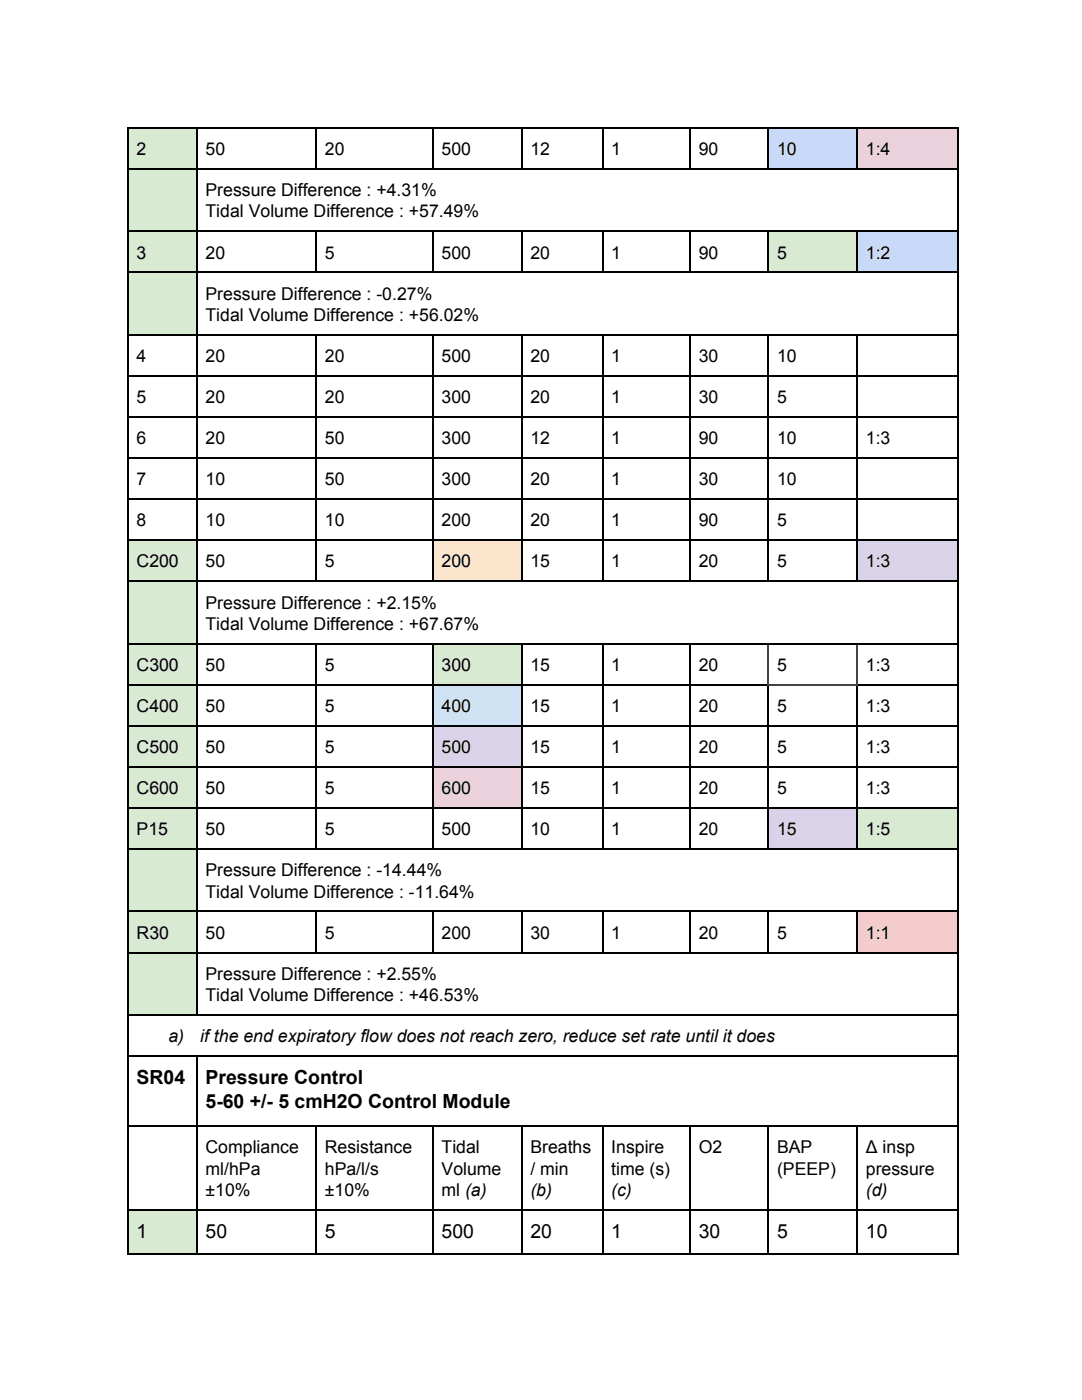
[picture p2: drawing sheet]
<svg xmlns="http://www.w3.org/2000/svg" width="216mm" height="279mm" viewBox="0 0 216 279" stroke-linecap="round" stroke-linejoin="round" font-family="sans-serif">
<defs><g id="words">
<g font-size="3.9">
<text x="27.3" y="216.4">SR04</text>
<text x="41" y="216.4">Pressure Control</text>
<text x="41" y="221.2">5-60 +/- 5 cmH2O Control Module</text>
<text x="27.3" y="247.1">1</text>
<text x="41" y="247.1">50</text>
<text x="64.8" y="247.1">5</text>
<text x="88.1" y="247.1">500</text>
<text x="105.8" y="247.1">20</text>
<text x="122" y="247.1">1</text>
<text x="139.4" y="247.1">30</text>
<text x="155" y="247.1">5</text>
<text x="172.8" y="247.1">10</text>
</g>
<g font-size="3.5">
<text x="27.3" y="31">2</text>
<text x="41" y="31">50</text>
<text x="64.8" y="31">20</text>
<text x="88.1" y="31">500</text>
<text x="105.8" y="31">12</text>
<text x="122" y="31">1</text>
<text x="139.4" y="31">90</text>
<text x="155" y="31">10</text>
<text x="172.8" y="31">1:4</text>
<text x="41" y="39.2">Pressure Difference : +4.31%</text>
<text x="41" y="43.4">Tidal Volume Difference : +57.49%</text>
<text x="27.3" y="51.6">3</text>
<text x="41" y="51.6">20</text>
<text x="64.8" y="51.6">5</text>
<text x="88.1" y="51.6">500</text>
<text x="105.8" y="51.6">20</text>
<text x="122" y="51.6">1</text>
<text x="139.4" y="51.6">90</text>
<text x="155" y="51.6">5</text>
<text x="172.8" y="51.6">1:2</text>
<text x="41" y="59.8">Pressure Difference : -0.27%</text>
<text x="41" y="64">Tidal Volume Difference : +56.02%</text>
<text x="27.3" y="72.2">4</text>
<text x="41" y="72.2">20</text>
<text x="64.8" y="72.2">20</text>
<text x="88.1" y="72.2">500</text>
<text x="105.8" y="72.2">20</text>
<text x="122" y="72.2">1</text>
<text x="139.4" y="72.2">30</text>
<text x="155" y="72.2">10</text>
<text x="27.3" y="80.4">5</text>
<text x="41" y="80.4">20</text>
<text x="64.8" y="80.4">20</text>
<text x="88.1" y="80.4">300</text>
<text x="105.8" y="80.4">20</text>
<text x="122" y="80.4">1</text>
<text x="139.4" y="80.4">30</text>
<text x="155" y="80.4">5</text>
<text x="27.3" y="88.6">6</text>
<text x="41" y="88.6">20</text>
<text x="64.8" y="88.6">50</text>
<text x="88.1" y="88.6">300</text>
<text x="105.8" y="88.6">12</text>
<text x="122" y="88.6">1</text>
<text x="139.4" y="88.6">90</text>
<text x="155" y="88.6">10</text>
<text x="172.8" y="88.6">1:3</text>
<text x="27.3" y="96.8">7</text>
<text x="41" y="96.8">10</text>
<text x="64.8" y="96.8">50</text>
<text x="88.1" y="96.8">300</text>
<text x="105.8" y="96.8">20</text>
<text x="122" y="96.8">1</text>
<text x="139.4" y="96.8">30</text>
<text x="155" y="96.8">10</text>
<text x="27.3" y="105">8</text>
<text x="41" y="105">10</text>
<text x="64.8" y="105">10</text>
<text x="88.1" y="105">200</text>
<text x="105.8" y="105">20</text>
<text x="122" y="105">1</text>
<text x="139.4" y="105">90</text>
<text x="155" y="105">5</text>
<text x="27.3" y="113.2">C200</text>
<text x="41" y="113.2">50</text>
<text x="64.8" y="113.2">5</text>
<text x="88.1" y="113.2">200</text>
<text x="105.8" y="113.2">15</text>
<text x="122" y="113.2">1</text>
<text x="139.4" y="113.2">20</text>
<text x="155" y="113.2">5</text>
<text x="172.8" y="113.2">1:3</text>
<text x="41" y="121.4">Pressure Difference : +2.15%</text>
<text x="41" y="125.7">Tidal Volume Difference : +67.67%</text>
<text x="27.3" y="133.9">C300</text>
<text x="41" y="133.9">50</text>
<text x="64.8" y="133.9">5</text>
<text x="88.1" y="133.9">300</text>
<text x="105.8" y="133.9">15</text>
<text x="122" y="133.9">1</text>
<text x="139.4" y="133.9">20</text>
<text x="155" y="133.9">5</text>
<text x="172.8" y="133.9">1:3</text>
<text x="27.3" y="142.1">C400</text>
<text x="41" y="142.1">50</text>
<text x="64.8" y="142.1">5</text>
<text x="88.1" y="142.1">400</text>
<text x="105.8" y="142.1">15</text>
<text x="122" y="142.1">1</text>
<text x="139.4" y="142.1">20</text>
<text x="155" y="142.1">5</text>
<text x="172.8" y="142.1">1:3</text>
<text x="27.3" y="150.3">C500</text>
<text x="41" y="150.3">50</text>
<text x="64.8" y="150.3">5</text>
<text x="88.1" y="150.3">500</text>
<text x="105.8" y="150.3">15</text>
<text x="122" y="150.3">1</text>
<text x="139.4" y="150.3">20</text>
<text x="155" y="150.3">5</text>
<text x="172.8" y="150.3">1:3</text>
<text x="27.3" y="158.5">C600</text>
<text x="41" y="158.5">50</text>
<text x="64.8" y="158.5">5</text>
<text x="88.1" y="158.5">600</text>
<text x="105.8" y="158.5">15</text>
<text x="122" y="158.5">1</text>
<text x="139.4" y="158.5">20</text>
<text x="155" y="158.5">5</text>
<text x="172.8" y="158.5">1:3</text>
<text x="27.3" y="166.7">P15</text>
<text x="41" y="166.7">50</text>
<text x="64.8" y="166.7">5</text>
<text x="88.1" y="166.7">500</text>
<text x="105.8" y="166.7">10</text>
<text x="122" y="166.7">1</text>
<text x="139.4" y="166.7">20</text>
<text x="155" y="166.7">15</text>
<text x="172.8" y="166.7">1:5</text>
<text x="41" y="174.9">Pressure Difference : -14.44%</text>
<text x="41" y="179.1">Tidal Volume Difference : -11.64%</text>
<text x="27.3" y="187.3">R30</text>
<text x="41" y="187.3">50</text>
<text x="64.8" y="187.3">5</text>
<text x="88.1" y="187.3">200</text>
<text x="105.8" y="187.3">30</text>
<text x="122" y="187.3">1</text>
<text x="139.4" y="187.3">20</text>
<text x="155" y="187.3">5</text>
<text x="172.8" y="187.3">1:1</text>
<text x="41" y="195.5">Pressure Difference : +2.55%</text>
<text x="41" y="199.8">Tidal Volume Difference : +46.53%</text>
<text x="33.6" y="208">a)</text>
<text x="40" y="208">ifthe end expiratory flow does not reach zero, reduce set rate until it does</text>
<text x="41" y="230.2">Compliance</text>
<text x="64.8" y="230.2">Resistance</text>
<text x="88.1" y="230.2">Tidal</text>
<text x="105.8" y="230.2">Breaths</text>
<text x="122" y="230.2">Inspire</text>
<text x="139.4" y="230.2">O2</text>
<text x="155" y="230.2">BAP</text>
<text x="172.8" y="230.2">Δ insp</text>
<text x="41" y="234.4">ml/hPa</text>
<text x="41" y="238.7">±10%</text>
<text x="64.8" y="234.4">hPa/l/s</text>
<text x="64.8" y="238.7">±10%</text>
<text x="88.1" y="234.4">Volume</text>
<text x="88.1" y="238.7">ml (a)</text>
<text x="105.8" y="234.4">/ min</text>
<text x="105.8" y="238.7">(b)</text>
<text x="122" y="234.4">time (s)</text>
<text x="122" y="238.7">(c)</text>
<text x="155" y="234.4">(PEEP)</text>
<text x="172.8" y="234.4">pressure</text>
<text x="172.8" y="238.7">(d)</text>
</g>
</g></defs>
<path d="M25.4 25.4h13.8v8.2h-13.8z" fill="#d9ead3"/>
<path d="M153.2 25.4h17.7v8.2h-17.7z" fill="#c9daf8"/>
<path d="M170.9 25.4h20.1v8.2h-20.1z" fill="#ead1dc"/>
<g fill="#d9ead3">
<path d="M25.4 33.6h13.8v12.4h-13.8z"/>
<path d="M25.4 46h13.8v8.2h-13.8z"/>
<path d="M153.2 46h17.7v8.2h-17.7z"/>
</g>
<path d="M170.9 46h20.1v8.2h-20.1z" fill="#c9daf8"/>
<g fill="#d9ead3">
<path d="M25.4 54.2h13.8v12.5h-13.8z"/>
<path d="M25.4 107.7h13.8v8.2h-13.8z"/>
</g>
<path d="M86.3 107.7h17.7v8.2h-17.7z" fill="#fce5cd"/>
<path d="M170.9 107.7h20.1v8.2h-20.1z" fill="#d9d2e9"/>
<g fill="#d9ead3">
<path d="M25.4 115.9h13.8v12.4h-13.8z"/>
<path d="M25.4 128.3h13.8v8.2h-13.8z"/>
<path d="M86.3 128.3h17.7v8.2h-17.7z"/>
<path d="M25.4 136.5h13.8v8.2h-13.8z"/>
</g>
<path d="M86.3 136.5h17.7v8.2h-17.7z" fill="#cfe2f3"/>
<path d="M25.4 144.7h13.8v8.2h-13.8z" fill="#d9ead3"/>
<path d="M86.3 144.7h17.7v8.2h-17.7z" fill="#d9d2e9"/>
<path d="M25.4 152.9h13.8v8.2h-13.8z" fill="#d9ead3"/>
<path d="M86.3 152.9h17.7v8.2h-17.7z" fill="#ead1dc"/>
<path d="M25.4 161.1h13.8v8.2h-13.8z" fill="#d9ead3"/>
<path d="M153.2 161.1h17.7v8.2h-17.7z" fill="#d9d2e9"/>
<g fill="#d9ead3">
<path d="M170.9 161.1h20.1v8.2h-20.1z"/>
<path d="M25.4 169.3h13.8v12.5h-13.8z"/>
<path d="M25.4 181.8h13.8v8.2h-13.8z"/>
</g>
<path d="M170.9 181.8h20.1v8.2h-20.1z" fill="#f4cccc"/>
<g fill="#d9ead3">
<path d="M25.4 190h13.8v12.4h-13.8z"/>
<path d="M25.4 241.3h13.8v8.7h-13.8z"/>
</g>
<g fill="none" stroke="#000" stroke-width=".26">
<path d="M25.4 33.7h165.9M25.4 25.5h165.9M25.5 25.4v224.9M39.3 25.4v177.3M63.1 25.4v8.5M86.4 25.4v8.5M104.1 25.4v8.5M120.3 25.4v8.5M137.7 25.4v8.5M153.3 25.4v8.5M171.1 25.4v8.5M191.2 25.4v224.9"/>
<path d="M25.4 54.4h165.9M25.4 46.2h165.9M63.1 46v8.5M86.4 46v8.5M104.1 46v8.5M120.3 46v8.5M137.7 46v8.5M153.3 46v8.5M171.1 46v8.5M25.4 75h165.9M25.4 66.8h165.9M63.1 66.7v49.5"/>
<path d="M86.4 66.7v49.5M104.1 66.7v49.5M120.3 66.7v49.5M137.7 66.7v49.5M153.3 66.7v49.5M171.1 66.7v49.5M25.4 99.6h165.9M25.4 91.4h165.9M25.4 83.2h165.9M25.4 116h165.9M25.4 107.8h165.9M25.4 136.7h128.1"/>
<path d="M25.4 128.5h165.9M63.1 128.3v41.3M86.4 128.3v41.3M104.1 128.3v41.3M120.3 128.3v41.3M137.7 128.3v41.3M153.3 136.5v33.1M170.9 136.7h20.4M171.1 136.5v33.1M25.4 153.1h165.9M25.4 144.9h165.9M25.4 169.5h165.9"/>
<path d="M25.4 161.3h165.9M25.4 190.1h165.9M25.4 181.9h165.9M63.1 181.8v8.4M86.4 181.8v8.4M104.1 181.8v8.4M120.3 181.8v8.4M137.7 181.8v8.4M153.3 181.8v8.4M171.1 181.8v8.4M25.4 210.7h165.9M25.4 202.5h165.9"/>
<path d="M39.3 210.6v39.7M25.4 224.8h165.9M63.1 224.6v25.7M86.4 224.6v25.7M104.1 224.6v25.7M120.3 224.6v25.7M137.7 224.6v25.7M153.3 224.6v25.7M171.1 224.6v25.7M25.4 241.4h165.9M25.4 250.2h165.9"/>
</g>
<path d="M153.2 136.7h18M153.3 128.3v8.5M171.1 128.3v8.5" fill="none" stroke="#434343" stroke-width=".26"/>
<use href="#words"/>
</svg>
